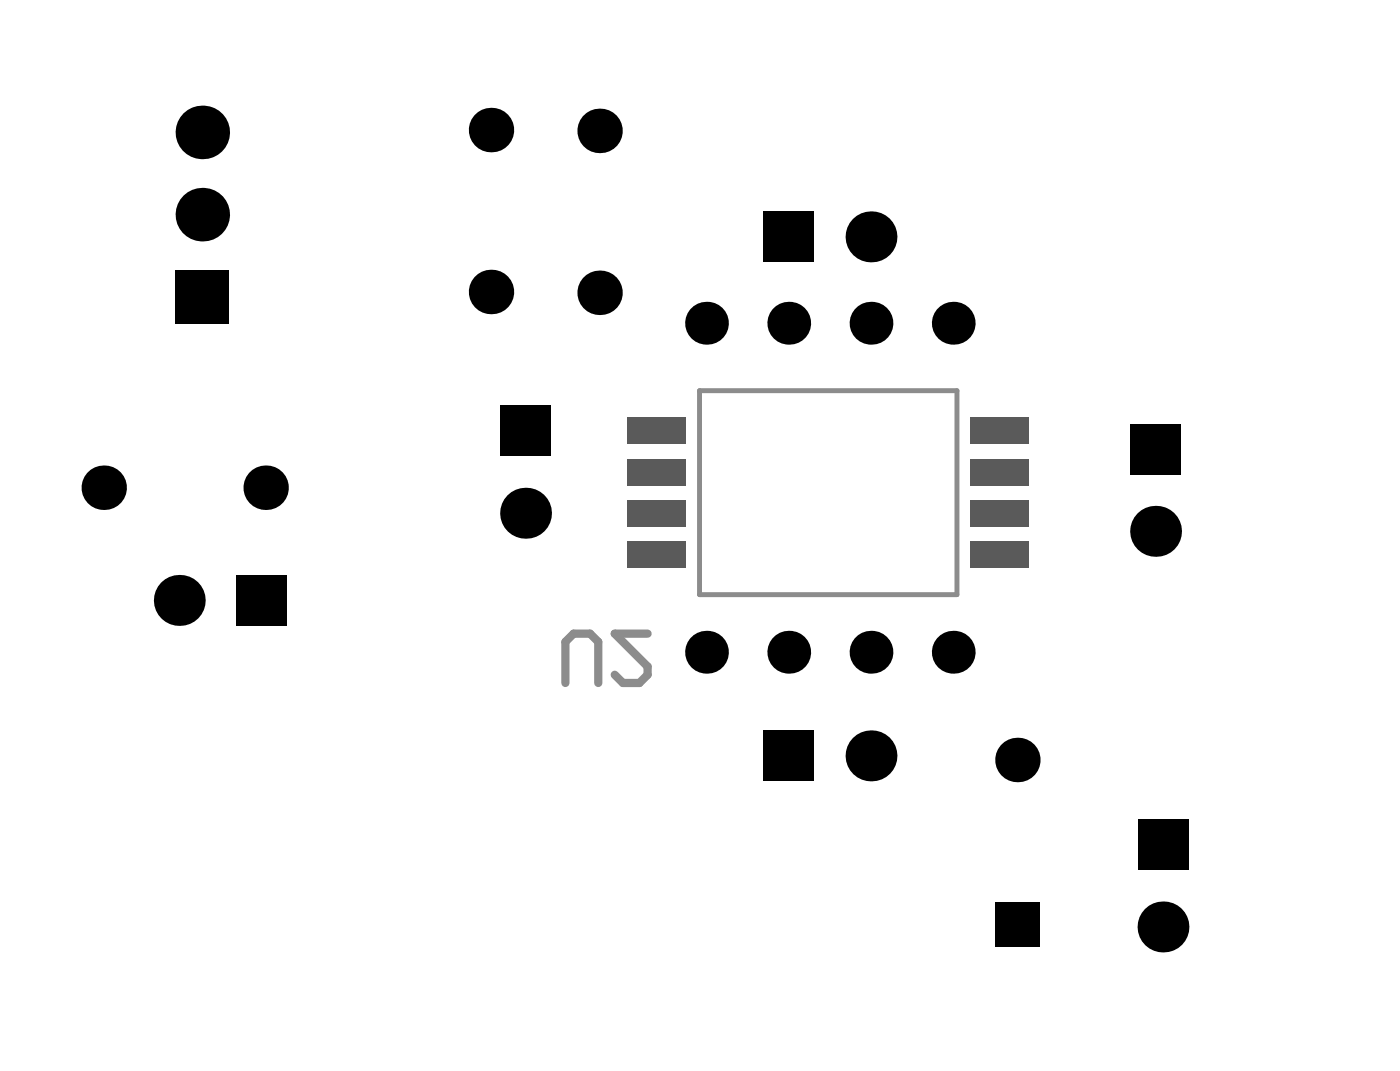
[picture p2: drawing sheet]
<svg xmlns="http://www.w3.org/2000/svg" width="144mm" height="110mm" viewBox="0 0 144 110" stroke-linecap="round" stroke-linejoin="round" font-family="sans-serif">
<path d="M71.9 40.1h26.5v21h-26.5z" fill="none" stroke="#8c8c8c" stroke-width=".51"/>
<path d="M58.1 70.2v-4.2l.9-.9h1.7l.8 .9v4.2M66.6 65.1h-3.4l3.4 3.4v.8l-.9 .9h-1.7l-.8-.9" fill="none" stroke="#8c8c8c" stroke-width=".85"/>
<g fill="#000">
<path d="M18.1 27.8h5.4v5.5h-5.4z" fill-rule="evenodd"/>
<path d="M78.5 21.7h5.2v5.3h-5.2z" fill-rule="evenodd"/>
<path d="M51.4 41.7h5.2v5.2h-5.2z" fill-rule="evenodd"/>
<path d="M116.2 43.5h5.2v5.3h-5.2z" fill-rule="evenodd"/>
<path d="M24.3 59.1h5.2v5.2h-5.2z" fill-rule="evenodd"/>
<path d="M78.5 75.1h5.2v5.2h-5.2z" fill-rule="evenodd"/>
<path d="M102.3 92.7h4.6v4.6h-4.6z" fill-rule="evenodd"/>
<path d="M117 84.2h5.2v5.2h-5.2z" fill-rule="evenodd"/>
</g>
<g fill="#000">
<circle cx="20.8" cy="13.6" r="2.75"/>
<circle cx="50.5" cy="13.4" r="2.29"/>
<circle cx="61.6" cy="13.5" r="2.29"/>
<circle cx="20.8" cy="22.1" r="2.75"/>
<circle cx="50.5" cy="30" r="2.29"/>
<circle cx="61.6" cy="30.1" r="2.29"/>
<circle cx="72.6" cy="33.2" r="2.2"/>
<circle cx="81.1" cy="33.2" r="2.2"/>
<circle cx="89.5" cy="33.2" r="2.2"/>
<circle cx="89.5" cy="24.3" r="2.62"/>
<circle cx="98" cy="33.2" r="2.2"/>
<circle cx="10.7" cy="50.1" r="2.29"/>
<circle cx="27.3" cy="50.1" r="2.29"/>
<circle cx="54" cy="52.7" r="2.62"/>
<circle cx="118.8" cy="54.6" r="2.62"/>
<circle cx="18.4" cy="61.7" r="2.62"/>
<circle cx="72.6" cy="67" r="2.2"/>
<circle cx="81.1" cy="67" r="2.2"/>
<circle cx="89.5" cy="77.7" r="2.62"/>
<circle cx="89.5" cy="67" r="2.2"/>
<circle cx="98" cy="67" r="2.2"/>
<circle cx="104.6" cy="78.1" r="2.29"/>
<circle cx="119.6" cy="95.3" r="2.62"/>
</g>
<g fill="#5a5a5a">
<path d="M64.5 55.6h6v2.7h-6z" fill-rule="evenodd"/>
<path d="M64.5 51.4h6v2.7h-6z" fill-rule="evenodd"/>
<path d="M64.5 47.2h6v2.7h-6z" fill-rule="evenodd"/>
<path d="M64.5 42.9h6v2.7h-6z" fill-rule="evenodd"/>
<path d="M99.8 42.9h6v2.7h-6z" fill-rule="evenodd"/>
<path d="M99.8 47.2h6v2.7h-6z" fill-rule="evenodd"/>
<path d="M99.8 51.4h6v2.7h-6z" fill-rule="evenodd"/>
<path d="M99.8 55.6h6v2.7h-6z" fill-rule="evenodd"/>
</g>
</svg>
